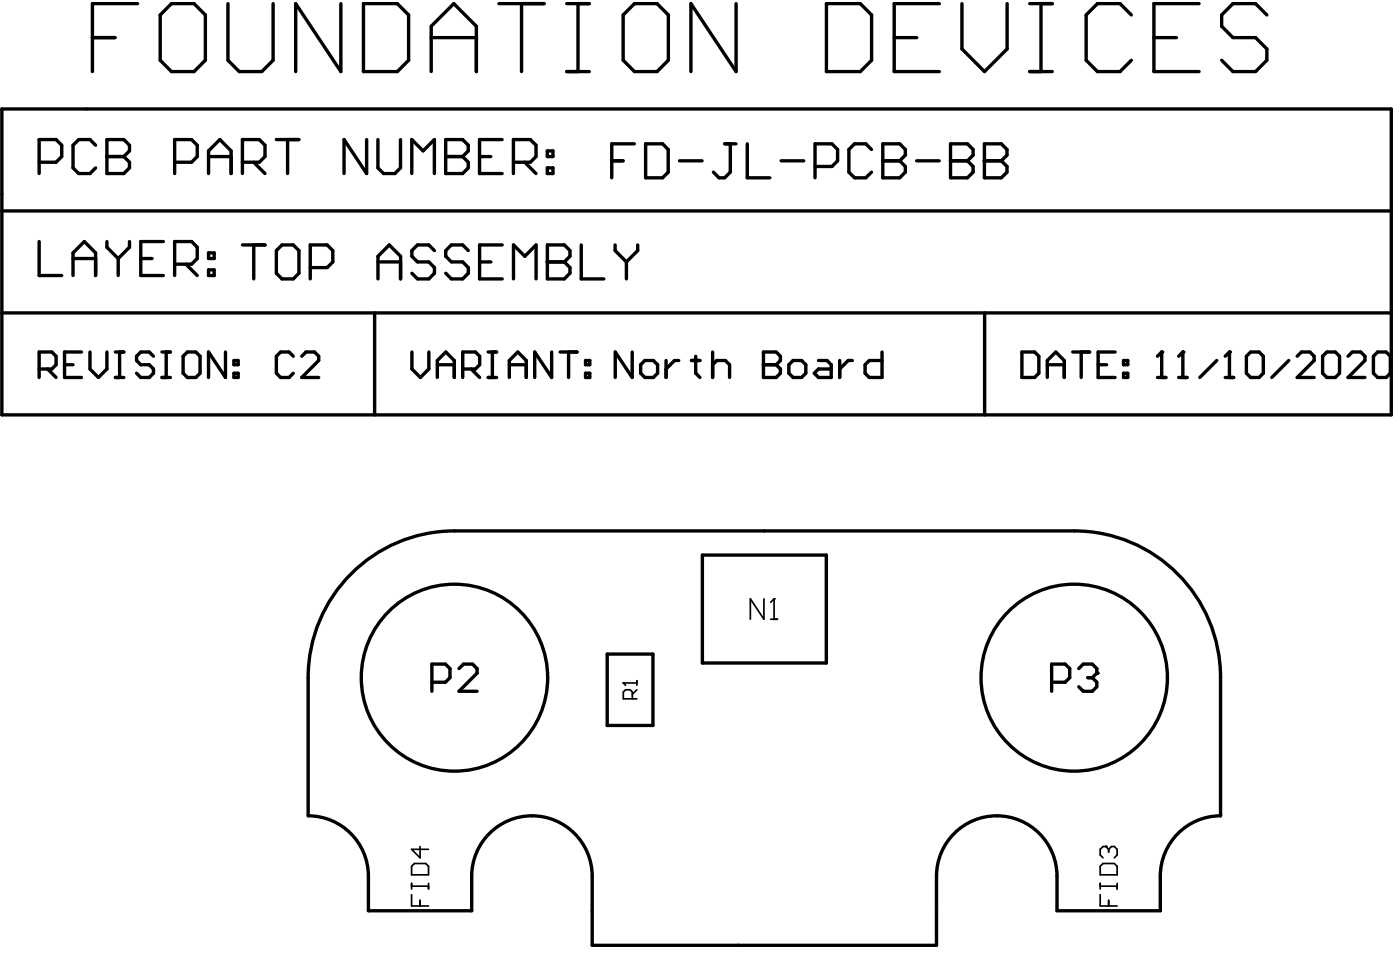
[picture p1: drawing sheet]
<svg xmlns="http://www.w3.org/2000/svg" width="68mm" height="47mm" viewBox="0 0 68 47" stroke-linecap="round" stroke-linejoin="round" font-family="sans-serif">
<g fill="none" stroke="#000" stroke-width=".16">
<path d="M.1 5.3h67.9v15h-67.9zM.1 15.3h67.9M.1 10.3h67.9M1.9 7.9h.8l.3-.3v-.5l-.3-.3h-.8v1.7M1.9 11.8v1.7h1.1M1.9 18h.6l.2-.2v-.4l-.2-.2h-.6v1.2M2.3 18l.4 .4M3.2 17.8h.4M3.6 13.5v-1.2l.5-.5 .6 .5v1.2M3.6 12.6h1.1M4 17.2h-.8v1.2h.8M4.4 17.2v.8l.4 .4 .4-.4v-.8"/>
<path d="M4.5 1.8h1.1M4.7 7.1l-.3-.3h-.6l-.2 .3v1.1l.2 .3h.6l.3-.3M5.2 7.6h.1M5.2 6.8h.9l.2 .3v.3l-.2 .2 .2 .3v.3l-.2 .3h-.9zM5.2 11.8v.3l.6 .5M5.2 7.6h.9M5.6 17.2h.5M5.6 18.4h.5M5.8 12.6v.9M5.8 17.2v1.2M6.3 11.8v.3l-.5 .5M6.7 .2h-2.2v3.3"/>
<path d="M6.9 12.6h.5M7.5 17.4l-.2-.2h-.4l-.2 .2v.2l.2 .2h.4l.2 .2v.2l-.2 .2h-.4l-.2-.2M7.9 17.2h.4M7.9 18.4h.4M8 11.8h-1.1v1.7h1.1M8.1 17.2v1.2M8.4 .2h1.1l.5 .5v2.2l-.5 .6h-1.1l-.6-.6v-2.2zM8.5 12.9h.9l.2-.3v-.5l-.2-.3h-.9v1.7M8.5 7.9h.9l.2-.3v-.5l-.2-.3h-.9v1.7M9.1 12.9l.5 .6M9.2 17.2h.4l.2 .2v.8l-.2 .2h-.4l-.2-.2v-.8zM10.2 13.2h.3v.3h-.3z"/>
<path d="M10.2 12.3h.3v.3h-.3zM10.2 8.5v-1.1l.5-.6 .6 .6v1.1M10.2 7.6h1.1M11 17.2v1.2l-.8-1.2v1.2M11.1 .2v2.7l.6 .6h1.1l.6-.6v-2.7M11.4 18.2h.2v.2h-.2zM11.4 17.6h.2v.2h-.2zM11.9 7.9h.8l.3-.3v-.5l-.3-.3h-.8v1.7M11.9 12h1.1M12.4 7.9l.6 .6M12.4 12v1.6M13.5 6.8h1.1"/>
<path d="M13.8 12h.5l.3 .2v1.1l-.3 .3h-.5l-.3-.3v-1.1zM14.1 6.8v1.7M14.3 17.4l-.2-.2h-.4l-.2 .2v.8l.2 .2h.4l.2-.2M14.8 17.4l.2-.2h.4l.2 .2v.2l-.8 .8h.8M15.2 13.1h.8l.3-.3v-.6l-.3-.2h-.8v1.6M16.7 .2v3.3l-2.2-3.3v3.3M17.8 .2h1.6l.6 .5v2.2l-.6 .6h-1.6zM17.9 6.8v1.7l-1.1-1.7v1.7M18.3 15.3v5M18.5 6.8v1.4l.3 .3h.5l.3-.3v-1.4M18.5 13.6v-1.1l.5-.5 .6 .5v1.1M18.5 12.8h1.1"/>
<path d="M20.1 8.5v-1.7l.6 .6 .5-.6v1.7M20.1 17.2v.8l.5 .4 .4-.4v-.8M21.1 1.8h2.2M21.1 3.5v-2.2l1.1-1.1 1.1 1.1v2.2M21.2 12.2l-.2-.2h-.6l-.3 .2v.3l.3 .3h.6l.2 .3v.2l-.2 .3h-.6l-.3-.3M21.4 18.4v-.8l.4-.4 .4 .4v.8M21.4 17.8h.8M21.8 7.6h.1M21.8 6.8h.8l.3 .3v.3l-.3 .2 .3 .3v.3l-.3 .3h-.8zM21.8 7.6h.8M22.6 18h.6l.2-.2v-.4l-.2-.2h-.6v1.2M22.9 12.2l-.3-.2h-.5l-.3 .2v.3l.3 .3h.5l.3 .3v.2l-.3 .3h-.5l-.3-.3"/>
<path d="M23 18l.4 .4M23.4 7.6h.6M23.4 12.8h.6M23.9 17.2h.4M23.9 18.4h.4M24.1 17.2v1.2M24.4 .2h2.2M24.5 6.8h-1.1v1.7h1.1M24.6 12h-1.2v1.6h1.2M24.9 17.8h.8M24.9 18.4v-.8l.4-.4 .4 .4v.8M25.1 7.9h.8l.3-.3v-.5l-.3-.3h-.8v1.7"/>
<path d="M25.1 13.6v-1.6l.6 .5 .5-.5v1.6M25.5 .2v3.3M25.7 7.9l.5 .6M26.8 8.2h.2v.3h-.2zM26.8 7.4h.2v.2h-.2zM26.8 12.8h.1M26.8 12h.8l.3 .2v.3l-.3 .3 .3 .3v.2l-.3 .3h-.8zM26.8 12.8h.8M27 17.2v1.2l-.9-1.2v1.2M27.4 17.2h.8M27.7 .2h1.1M27.7 3.5h1.1"/>
<path d="M27.8 17.2v1.2M28.3 .2v3.3M28.4 12v1.6h1.1M28.6 18.2h.2v.2h-.2zM28.6 17.6h.2v.2h-.2zM29.9 7.9h.6M30.1 12v.2l.5 .6M30.6 12.8v.8M30.9 17.2v1.2l-.8-1.2v1.2M31 7h-1.1v1.7M31 .2h1.1l.6 .5v2.2l-.6 .6h-1.1l-.5-.6v-2.2zM31.2 12v.2l-.6 .6"/>
<path d="M31.5 17.6h.4l.2 .2v.4l-.2 .2h-.4l-.2-.2v-.4zM31.6 7h.8l.3 .3v1.1l-.3 .3h-.8zM32.6 17.6v.8M33.2 17.6h-.2l-.4 .4M33.2 7.9h1.1M33.8 17.6h.4M34 17.4v.8l.2 .2M34.8 17.8l.2-.2h.5l.2 .2v.6M34.8 17.2v1.2M35.4 7h.6M35.7 7v1.4l-.3 .3h-.3l-.2-.3M36 .2v3.3l-2.2-3.3v3.3"/>
<path d="M36.5 7v1.7h1.1M37.3 17.8h.1M37.3 17.2h.6l.2 .2v.2l-.2 .2 .2 .2v.2l-.2 .2h-.6zM37.3 17.8h.6M38.2 7.9h1.1M38.8 17.6h.4l.2 .2v.4l-.2 .2h-.4l-.2-.2v-.4zM39.8 8.1h.9l.2-.2v-.6l-.2-.3h-.9v1.7M40 17.6h.4l.2 .2v.6h-.6l-.2-.2 .2-.2h.6M40.4 .2h1.7l.5 .5v2.2l-.5 .6h-1.7zM41 17.6v.8M41.7 17.6h-.2l-.5 .4M42.6 7.3l-.3-.3h-.5l-.3 .3v1.1l.3 .3h.5l.3-.3"/>
<path d="M43.1 17.2v1.2h-.6l-.2-.2v-.4l.2-.2h.6M43.2 7.9h.1M43.2 7h.8l.3 .3v.3l-.3 .3 .3 .2v.3l-.3 .3h-.8zM43.2 7.9h.8M43.7 1.8h1.1M44.8 7.9h1.1M45.9 .2h-2.2v3.3h2.2M46.5 7.9h.1M46.5 7h.8l.3 .3v.3l-.3 .3 .3 .2v.3l-.3 .3h-.8zM46.5 7.9h.8M47 .2v2.2l1.1 1.1 1.1-1.1v-2.2M48.1 7.9h.1"/>
<path d="M48.1 7h.9l.2 .3v.3l-.2 .3 .2 .2v.3l-.2 .3h-.9zM48.1 7.9h.9M48.1 15.3v5M50 17.2h.6l.2 .2v.8l-.2 .2h-.6zM50.3 .2h1.1M50.3 3.5h1.1M50.9 .2v3.3M51.2 17.8h.8M51.2 18.4v-.8l.4-.4 .4 .4v.8M52.4 17.2h.9M52.9 17.2v1.2M53.7 17.8h.4"/>
<path d="M54.5 17.2h-.8v1.2h.8M54.9 18.2h.2v.2h-.2zM54.9 17.6h.2v.2h-.2zM55.3 .7l-.5-.5h-1.2l-.5 .5v2.2l.5 .6h1.2l.5-.6M56.4 1.8h1.1M56.6 18.4h.4M56.8 17.2h.1M56.8 17.2v1.2M56.8 17.2l-.2 .2M57.6 18.4h.4M57.8 17.2h.1M57.8 17.2v1.2"/>
<path d="M57.8 17.2l-.2 .2M58.6 .2h-2.2v3.3h2.2M59.5 17.6l-.8 .8M59.9 18.4h.4M60.1 17.2h.1M60.1 17.2v1.2M60.1 17.2l-.2 .2M61.1 17.2h.5l.2 .2v.8l-.2 .2h-.5l-.2-.2v-.8zM61.9 .7l-.5-.5h-1.1l-.6 .5v.6l.6 .5h1.1l.5 .6v.5l-.5 .6h-1.1l-.6-.6M63 17.6l-.8 .8M63.4 17.4l.2-.2h.4l.2 .2v.2l-.8 .8h.8M64.9 17.2h.4l.2 .2v.8l-.2 .2h-.4l-.2-.2v-.8z"/>
<path d="M65.9 17.4l.2-.2h.4l.2 .2v.2l-.8 .8h.8M67.3 17.2h.5l.2 .2v.8l-.2 .2h-.5l-.2-.2v-.8zM17.5 27.7a7.1 7.1 0 0 1 4.7-1.8h30.3a7.2 7.2 0 0 1 7.2 7.2v6.7a2.95 2.95 0 0 0-3 3v1.7h-5v-1.7a2.95 2.95 0 0 0-3-3 2.95 2.95 0 0 0-2.9 3v3.4h-16.9v-3.4a2.95 2.95 0 0 0-2.9-3 2.95 2.95 0 0 0-2.9 3v1.7h-5.1v-1.7a2.95 2.95 0 0 0-2.9-3v-6.7a7.2 7.2 0 0 1 2.4-5.4zM21.1 33.3h.7l.2-.2v-.4l-.2-.3h-.7v1.4M22.4 32.7l.3-.3h.4l.2 .3v.2l-.9 .9h.9M29.7 31.9h2.2v3.5h-2.2zM34.3 27.1h6.1v5.3h-6.1zM51.4 33.3h.7l.2-.2v-.4l-.2-.3h-.7v1.4M52.7 32.7l.3-.3h.4l.2 .3v.2M53.2 33.1h.2M53.4 33.1l.2 .2v.2l-.2 .3h-.4l-.3-.3M53.6 32.9h.1"/>
<path d="M53.6 32.9l-.2 .2"/>
<circle cx="22.2" cy="33.1" r="4.6"/>
<circle cx="52.5" cy="33.1" r="4.6"/>
</g>
<g fill="none" stroke="#000" stroke-width=".08">
<path d="M30.5 33.4h.1M30.5 33.4l.1 .1M30.5 33.4h.6M30.9 34.1v-.3l-.1-.1h-.2l-.1 .1v.3h.6M31.1 33.7l-.2 .2M31.1 33.2v.3M37.3 29.2v1l-.6-1v1M37.7 30.2h.3M37.8 29.2h.1M37.8 29.2v1M37.8 29.2l-.1 .2M20.1 43.1v.3"/>
<path d="M20.1 43.7v.5h.8M20.1 43.3h.8M20.3 42.2h.5l.1 .1v.4h-.8v-.4zM20.5 41.3v.6l-.4-.4h.8M20.5 44v.2M20.9 43.1v.3M53.8 43.7v.5h.8M53.8 43.3h.8M53.8 43.1v.3M53.9 42.2h.6l.1 .1v.4h-.8v-.4zM54.1 41.3h.1M54.1 41.3h-.2l-.1 .2v.3l.1 .1"/>
<path d="M54.1 41.3l.1 .2M54.2 41.5v.1M54.2 44v.2M54.2 41.5l.1-.2h.2l.1 .2v.3l-.1 .1M54.6 43.1v.3"/>
</g>
</svg>
